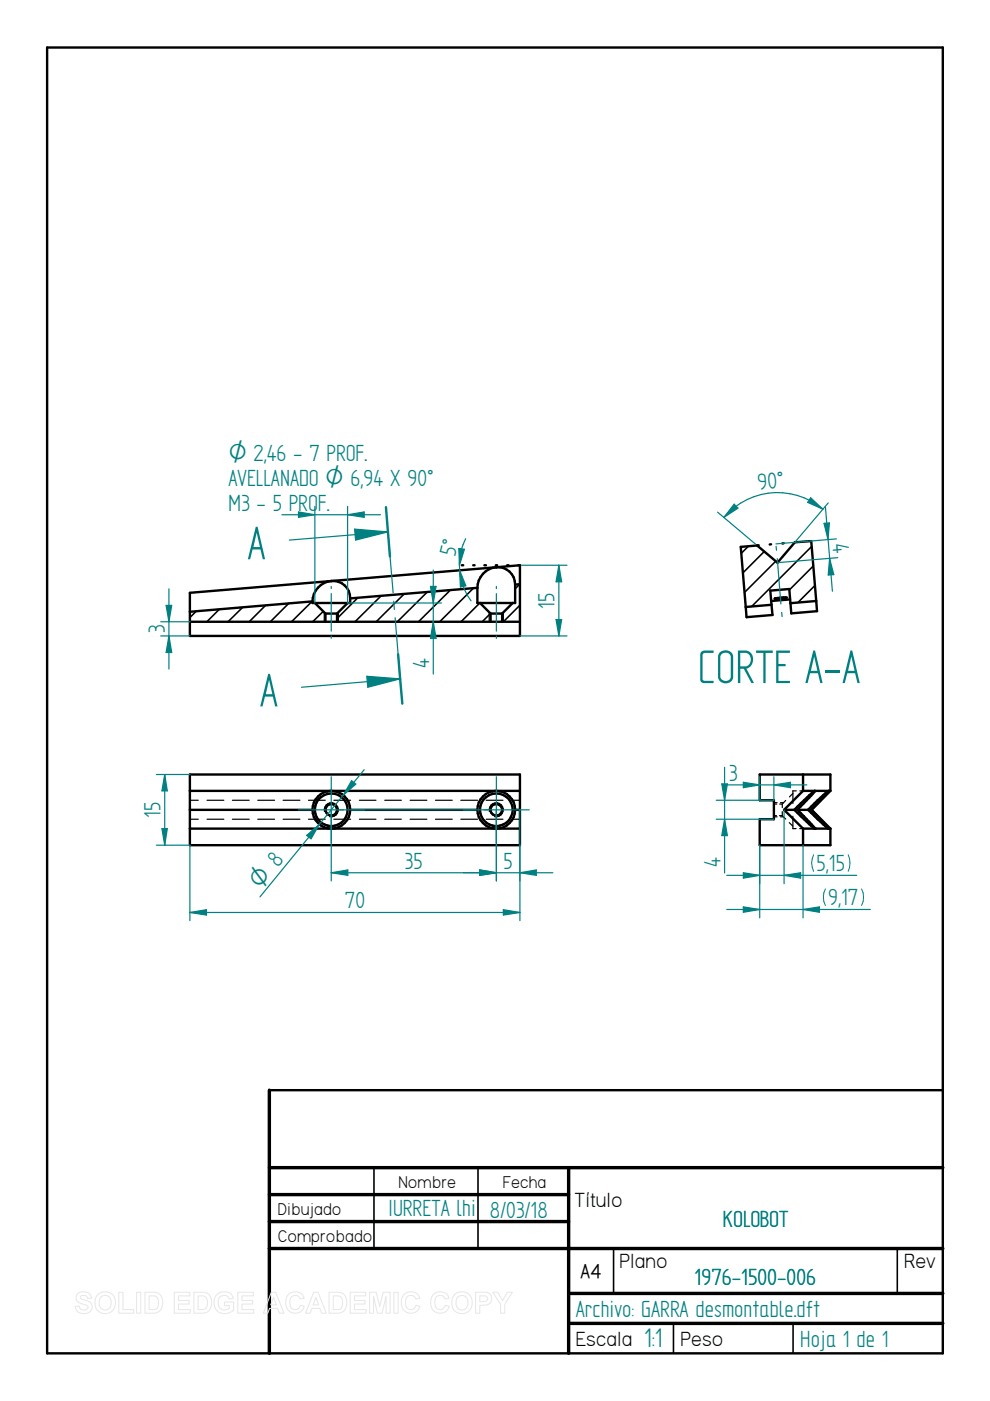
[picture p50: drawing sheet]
<svg xmlns="http://www.w3.org/2000/svg" width="210mm" height="297mm" viewBox="0 0 210 297" stroke-linecap="round" stroke-linejoin="round" font-family="sans-serif">
<defs><g id="words">
<g font-size="11.2" fill="#008080">
<text x="52.5" y="118.6">A</text>
<text x="55.1" y="149.8">A</text>
<text x="148" y="144.8">CORTE A-A</text>
</g>
<text font-size="6.4" fill="#008080" x="136.6" y="285.5">1:1</text>
<g font-size="5.6" fill="#008080">
<text x="48.5" y="103">AVELLANADO O 6,94 X 90°</text>
<text x="160.7" y="103.8" transform="rotate(-5 160.7 103.8)">90°</text>
<text x="48.5" y="108.2">M3 - 5 PROF.</text>
<text x="96.5" y="118.2" transform="rotate(-76 96.5 118.2)">5°</text>
<text x="176.5" y="115.3" transform="rotate(85 176.5 115.3)">4</text>
<text x="117.6" y="129.1" transform="rotate(-90 117.6 129.1)">15</text>
<text x="34.9" y="134.2" transform="rotate(-90 34.9 134.2)">3</text>
<text x="91" y="141.7" transform="rotate(-90 91 141.7)">4</text>
<text x="154.6" y="165.6">3</text>
<text x="34" y="173.4" transform="rotate(-90 34 173.4)">15</text>
<text x="85.8" y="184.2">35</text>
<text x="106.7" y="184.2">5</text>
<text x="152.7" y="183.9" transform="rotate(-90 152.7 183.9)">4</text>
<text x="173.1" y="184.7">5,15</text>
<text x="175.6" y="192">9,17</text>
<text x="73.1" y="192.6">70</text>
<text x="82.3" y="257.7">IURRETA lhi</text>
<text x="103.8" y="258.2">8/03/18</text>
<text x="153.3" y="260.1">KOLOBOT</text>
<text x="147.3" y="272.5">1976-1500-006</text>
<text x="122.1" y="279.1">Archivo: GARRA desmontable.dft</text>
<text x="169.7" y="285.5">Hoja 1 de 1</text>
</g>
<g font-size="5.4" fill="#008080">
<text x="48.5" y="97.7">O 2,46 - 7 PROF.</text>
<text x="55.2" y="188.6" transform="rotate(-51 55.2 188.6)">O 8</text>
</g>
<g font-size="4.9">
<text x="121.8" y="255.9">Título</text>
<text x="131.4" y="268.8">Plano</text>
<text x="191.7" y="268.8">Rev</text>
<text x="122.1" y="285.3">Escala</text>
<text x="144.3" y="285.3">Peso</text>
</g>
<text font-size="4.7" x="123.1" y="271">A4</text>
<g font-size="4.1">
<text x="84.5" y="251.8">Nombre</text>
<text x="106.6" y="251.8">Fecha</text>
<text x="58.9" y="257.6">Dibujado</text>
<text x="58.9" y="263.3">Comprobado</text>
</g>
</g></defs>
<g fill="none" stroke="#000" stroke-width=".51">
<path d="M10 10.1h189.9v276.8h-189.9zM40.3 131.8h69.9M66.3 127.5l-26 2.2M66.8 127.8l2.2 2.3M69 130.1h2.5M69 130.1v1.7M70.2 123.2a4.4 4.4 0 0 0-3.9 4.3M70.2 123.2a3.6 3.6 0 0 1 4.1 3.7M71.5 130.1v1.7M73.7 127.8l-2.2 2.3M74.3 126.9v.9h-8v-.3M101.2 124.6l-26.9 2.3"/>
<path d="M101.8 127.8l2.2 2.3M104 130.1v1.7M104 130.1h2.5M105.2 120.3l5-.5v15h-69.9v-9.1l29.9-2.5M105.2 120.3a4.4 4.4 0 0 0-4 4.3M105.2 120.3a3.6 3.6 0 0 1 4 3.7M105.2 120.3l-35 2.9M106.5 130.1v1.7M108.7 127.8l-2.2 2.3M109.2 124v3.8h-8v-3.2M110.2 123.9l-1 .1M40.3 164.2h69.9v15h-69.9z"/>
<path d="M40.3 167.7h69.9M40.3 175.7h69.9M40.3 171.7h26M66.3 171.7a4 4 0 0 0 4 4 4 4 0 0 0 4-4M66.3 171.7a4 4 0 0 1 4-4 4 4 0 0 1 4 4M74.3 171.7h26.9M101.2 171.7a4 4 0 0 1 4-4 4 4 0 0 1 4 4M101.2 171.7a4 4 0 0 0 4 4 4 4 0 0 0 4-4M109.2 171.7h1M166.2 171.7h2.2M166.2 171.7l4.1 4M168.4 171.7l3.2 3.1 1.2 .9-1.2-1.5-2.5-2.5"/>
<path d="M168.4 171.7l3.2-3.1 1.2-.9-3.7 4M169.1 171.7h2.2M170.3 167.7h5.8M170.3 175.7h5.8M170.3 164.2v3.5M170.3 175.7v3.5M170.3 167.7l-4.1 4M171.3 171.7l3.2-3.1 1.2-.9-3.7 4M171.3 171.7l3.2 3.1 1.2 .8-3.7-3.9M172 171.7h.1M172.1 171.7l4 4M176.1 167.7v-3.5h-15v5.5h3v4h-3v5.5h15v-3.5"/>
<path d="M176.1 167.7l-4 4M57.1 231.1h142.8"/>
<circle cx="70.2" cy="171.7" r="1.22"/>
<circle cx="70.2" cy="171.7" r="3.5"/>
<circle cx="105.2" cy="171.7" r="1.23"/>
<circle cx="105.3" cy="171.7" r="3.5"/>
</g>
<path d="M57.1 231.1v55.8M57.1 247.6h142.8M57.1 253.3h63.5M57.1 259h63.5M120.6 247.6v39.3M57.1 264.7h142.8M120.6 274.2h79.3M120.6 280.6h79.3" fill="none" stroke="#000" stroke-width=".72"/>
<g fill="none" stroke="#000" stroke-width=".34">
<path d="M41.6 129.6l-1.3 1.3M46.5 129.2l-2.6 2.6M51.4 128.8l-3.1 3M56.3 128.4l-3.5 3.4M61.2 127.9l-3.9 3.9M66.1 127.6l-4.3 4.2M68.5 129.6l-2.2 2.2M75.9 126.7l-4.4 4.4M80.8 126.3l-5.5 5.5M85.7 125.9l-5.9 5.9M90.6 125.5l-6.4 6.3M95.5 125.1l-6.8 6.7"/>
<path d="M100.4 124.7l-7.2 7.1M101.7 127.8l-4 4M104 130.1l-1.8 1.7M110.2 123.9l-1 .9M110.2 128.3l-3.5 3.5M79.3 247.6v17.1M101.3 247.6v17.1M130.1 264.8v9.4M190.2 264.8v9.4M142.8 280.6v6.3M168.1 280.6v6.3"/>
</g>
<g fill="none" stroke="#000" stroke-width=".25">
<path d="M68.7 129.8v2M71.8 129.8v2M103.7 129.8v2M106.7 129.8v2M40.3 169.7h1.7M40.3 173.7h1.7M43.9 169.7h3.6M43.9 173.7h3.6M49.3 169.7h3.5M49.3 173.7h3.5M54.7 169.7h3.5M54.7 173.7h3.5"/>
<path d="M60 169.7h3.6M60 173.7h3.6M65.4 169.7h3.6M65.4 173.7h3.6M68.8 172.1a1.49 1.49 0 0 1 1.3-1.9 1.49 1.49 0 0 1 1.6 1.6 1.49 1.49 0 0 1-1.9 1.3M70.8 169.7h3.5M70.8 173.7h3.5M76.2 169.7h3.5M76.2 173.7h3.5M81.6 169.7h3.5M81.6 173.7h3.5M87 169.7h3.5"/>
<path d="M87 173.7h3.5M92.3 169.7h3.6M92.3 173.7h3.6M97.7 169.7h3.6M97.7 173.7h3.6M103.1 169.7h3.5M103.1 173.7h3.5M103.8 172.1a1.51 1.51 0 0 1 1.3-1.9 1.51 1.51 0 0 1 1.6 1.6 1.51 1.51 0 0 1-1.9 1.3M108.5 169.7h1.7M108.5 173.7h1.7M164.1 172.9h.5M164.1 170.5h.6"/>
<path d="M164.1 173.2h.7M164.1 170.2h.7M165.3 172.9h.6M165.3 170.5h.6M165.5 173.2h.6M165.5 170.2h.6M165.9 170.5v.7M165.9 172.1v.8M165.9 172.9l.7 .8M166.6 169.7l-.7 .8M167.3 174.4l.8 .8M168.1 173.1v2.6h.7"/>
<path d="M168.1 168.2l-.7 .8M168.8 167.7h-.7v2.6M169.5 175.7h.8M169.6 167.7h.7"/>
</g>
<g fill="#000">
<circle cx="172.8" cy="175.6" r=".25"/>
<circle cx="175.7" cy="175.6" r=".25"/>
</g>
<path d="M61.3 114.5l21-1.7 1.1 12.9M83.5 127.5l.1 1.7M83.8 131l1 12.9" fill="none" stroke="#008080" stroke-width=".25"/>
<path d="M82.3 112.8l.4 5.2M84.4 138.7l.4 5.2" fill="none" stroke="#008080" stroke-width=".51"/>
<path d="M75.2 112.2l7.1 .6-6.9 1.7z" fill="#008080"/>
<path d="M75.2 112.2l7.1 .6-6.9 1.7zM84.8 143.9l-20.9 1.8" fill="none" stroke="#008080" stroke-width=".25"/>
<path d="M77.8 143.4l7 .5-6.8 1.8z" fill="#008080"/>
<path d="M152.1 108.6l8.4 7.1M171.9 105.5l2.6 2.4-3.3-1.4zM175.6 106.6l-7.1 8.4M77.8 143.4l7 .5-6.8 1.8z" fill="none" stroke="#008080" stroke-width=".25"/>
<path d="M81.8 107.5l.5 5.3M84.8 143.9l.5 5.3" fill="none" stroke="#008080" stroke-width=".51"/>
<path d="M158.7 115.8l-1.5 1.5M162.1 116.9l-4.6 4.6M164.5 119l-6.6 6.6M172.1 115.9l-12.7 12.7M172.4 120l-5.1 5.1M172.8 124.2l-3.6 3.6" fill="none" stroke="#000" stroke-width=".34"/>
<path d="M163.6 128.2l.2 2.2-5.5 .5-.2-2.2M163.6 128.2l-5.5 .5M166.7 126.7l-2.4 .2 2.4-.2M167.5 127.1l-4 .3M167.6 127.9l-.3-3-4 .3 .3 3M173.1 127.4l.1 2.2-5.4 .4-.2-2.1M173.1 127.4l-1.1-12.7-3.5 .3-3.7 4.3-4.3-3.6-3.4 .3 1 12.7M173.1 127.4l-5.5 .5" fill="none" stroke="#000" stroke-width=".51"/>
<circle cx="166.7" cy="126.7" r=".25" fill="#000"/>
<path d="M171.9 105.5l2.6 2.4-3.3-1.4z" fill="#008080"/>
<path d="M155.7 106.9l.8 .8-3 2z" fill="none" stroke="#008080" stroke-width=".25"/>
<path d="M155.7 106.9l.8 .8-3 2z" fill="#008080"/>
<path d="M164.5 115.8l.1 .9M164.8 118.4l.8 9.7M174.5 107.9a14.9 14.9 0 0 0-21 1.8M174.7 111l1.2-.1-.3 3.5zM177.3 114.3l-12.8 1M177.6 118.2l-12.8 1.1M165.7 129.8l.1 .9" fill="none" stroke="#008080" stroke-width=".25"/>
<path d="M160.9 115.6l-.4 .1M163.5 115.4h-.3M166.2 115.2h-.3" fill="none" stroke="#000" stroke-width=".51"/>
<path d="M174.7 111l1.2-.1-.3 3.5z" fill="#008080"/>
<path d="M175.9 118.4l.9 3.4-1.2 .1z" fill="none" stroke="#008080" stroke-width=".25"/>
<path d="M175.9 118.4l.9 3.4-1.2 .1z" fill="#008080"/>
<path d="M175 107.4l1.5 17.9M34.1 131.8h6.2M34.1 134.8h6.2M35.2 128.4h1.2l-.6 3.4z" fill="none" stroke="#008080" stroke-width=".25"/>
<path d="M35.2 128.4h1.2l-.6 3.4z" fill="#008080"/>
<path d="M35.8 134.8l.6 3.5h-1.2z" fill="none" stroke="#008080" stroke-width=".25"/>
<path d="M35.8 134.8l.6 3.5h-1.2z" fill="#008080"/>
<path d="M35.8 124.8v17.1M40.3 179.2v16M110.2 179.2v16M106.7 192.9l3.5 .6-3.5 .5z" fill="none" stroke="#008080" stroke-width=".25"/>
<path d="M106.7 192.9l3.5 .6-3.5 .5z" fill="#008080"/>
<path d="M40.3 193.5l3.5-.6v1.1z" fill="none" stroke="#008080" stroke-width=".25"/>
<path d="M40.3 193.5l3.5-.6v1.1z" fill="#008080"/>
<path d="M33.1 164.2h7.2M33.1 179.2h7.2M34.9 164.2l.6 3.5h-1.2zM40.3 193.5h69.9" fill="none" stroke="#008080" stroke-width=".25"/>
<path d="M34.9 164.2l.6 3.5h-1.2z" fill="#008080"/>
<path d="M34.3 175.7h1.2l-.6 3.5z" fill="none" stroke="#008080" stroke-width=".25"/>
<path d="M34.3 175.7h1.2l-.6 3.5z" fill="#008080"/>
<path d="M34.9 164.2v15M161.1 164.7v5M164.1 164.7v5M164.1 166.4l3.5-.5v1.1z" fill="none" stroke="#008080" stroke-width=".25"/>
<path d="M164.1 166.4l3.5-.5v1.1z" fill="#008080"/>
<path d="M157.6 165.9l3.5 .5-3.5 .6z" fill="none" stroke="#008080" stroke-width=".25"/>
<path d="M157.6 165.9l3.5 .5-3.5 .6z" fill="#008080"/>
<path d="M151.8 173.7h12.3M151.8 169.7h12.3M153.4 166.4h17.7M153.6 173.7l.6 3.5h-1.2z" fill="none" stroke="#008080" stroke-width=".25"/>
<path d="M153.6 173.7l.6 3.5h-1.2z" fill="#008080"/>
<path d="M153 166.2h1.2l-.6 3.5z" fill="none" stroke="#008080" stroke-width=".25"/>
<path d="M153 166.2h1.2l-.6 3.5z" fill="#008080"/>
<path d="M153.6 162.7v22.4M161.1 179.2v15.4M170.3 179.2v15.4M170.3 192.8l3.4-.5v1.1z" fill="none" stroke="#008080" stroke-width=".25"/>
<path d="M175 188.5a3.9 3.9 0 0 0 0 3.5M182.7 188.5a3.9 3.9 0 0 1 0 3.5" fill="none" stroke="#008080" stroke-width=".21"/>
<path d="M170.3 192.8l3.4-.5v1.1z" fill="#008080"/>
<path d="M157.6 192.3l3.5 .5-3.5 .6z" fill="none" stroke="#008080" stroke-width=".25"/>
<path d="M157.6 192.3l3.5 .5-3.5 .6z" fill="#008080"/>
<path d="M110.2 119.8h10M110.2 134.8h10M117.9 131.4h1.2l-.6 3.4zM154.1 192.8h30.4" fill="none" stroke="#008080" stroke-width=".25"/>
<path d="M117.9 131.4h1.2l-.6 3.4z" fill="#008080"/>
<path d="M118.5 119.8l.6 3.6h-1.2z" fill="none" stroke="#008080" stroke-width=".25"/>
<path d="M118.5 119.8l.6 3.6h-1.2z" fill="#008080"/>
<path d="M97.3 116.3l1.2 .2-1.1 3.3zM118.5 119.8v15" fill="none" stroke="#008080" stroke-width=".25"/>
<path d="M97.9 119.8h.3M100.3 119.8h.3M102.7 119.8h.3M105.1 119.8h.3M107.5 119.8h.3M109.9 119.8h.3" fill="none" stroke="#000" stroke-width=".51"/>
<path d="M97.3 116.3l1.2 .2-1.1 3.3z" fill="#008080"/>
<path d="M97.5 120.9l1.3 3.3-1.2 .3z" fill="none" stroke="#008080" stroke-width=".25"/>
<path d="M97.5 120.9l1.3 3.3-1.2 .3z" fill="#008080"/>
<path d="M63.3 108.5l3.5 .6-3.5 .6zM66.8 107.4v20.4M73.7 107.4v20.4M98.7 114.2a12.8 12.8 0 0 0 1.2 13.2" fill="none" stroke="#008080" stroke-width=".25"/>
<path d="M63.3 108.5l3.5 .6-3.5 .6z" fill="#008080"/>
<path d="M73.7 109.1l3.5-.6v1.2z" fill="none" stroke="#008080" stroke-width=".25"/>
<path d="M73.7 109.1l3.5-.6v1.2z" fill="#008080"/>
<path d="M59.8 109.1h20.9M63.2 171.7h49M70.2 164.7v14M105.2 164.7v22.1M110.2 171.7v15.1M110.2 185l3.5-.6v1.2z" fill="none" stroke="#008080" stroke-width=".25"/>
<path d="M110.2 185l3.5-.6v1.2z" fill="#008080"/>
<path d="M101.7 184.4l3.5 .6-3.5 .6z" fill="none" stroke="#008080" stroke-width=".25"/>
<path d="M101.7 184.4l3.5 .6-3.5 .6z" fill="#008080"/>
<path d="M70.2 171.7v15.1M105.2 171.7v15.1M70.2 185l3.5-.6v1.2zM98.2 185h19" fill="none" stroke="#008080" stroke-width=".25"/>
<path d="M70.2 185l3.5-.6v1.2z" fill="#008080"/>
<path d="M101.7 184.4l3.5 .6-3.5 .6z" fill="none" stroke="#008080" stroke-width=".25"/>
<path d="M101.7 184.4l3.5 .6-3.5 .6z" fill="#008080"/>
<path d="M74.5 165.5l.9 .7-2.6 2.4zM77.2 163.2l-22.1 27M70.2 185h35" fill="none" stroke="#008080" stroke-width=".25"/>
<path d="M74.5 165.5l.9 .7-2.6 2.4z" fill="#008080"/>
<path d="M65 177.1l2.7-2.3-1.7 3z" fill="none" stroke="#008080" stroke-width=".25"/>
<path d="M65 177.1l2.7-2.3-1.7 3z" fill="#008080"/>
<path d="M73.7 127.8h19.9M91.3 124.3h1.2l-.6 3.5z" fill="none" stroke="#008080" stroke-width=".25"/>
<path d="M91.3 124.3h1.2l-.6 3.5z" fill="#008080"/>
<path d="M91.9 131.8l.6 3.5h-1.2z" fill="none" stroke="#008080" stroke-width=".25"/>
<path d="M91.9 131.8l.6 3.5h-1.2z" fill="#008080"/>
<path d="M91.9 120.9v22M161.1 179.2v8.2M166.2 171.7v15.7M157.6 185l3.5 .6-3.5 .6z" fill="none" stroke="#008080" stroke-width=".25"/>
<path d="M172.5 181.2a3.9 3.9 0 0 0 0 3.5M179.8 181.2a4.2 4.2 0 0 1 0 3.5" fill="none" stroke="#008080" stroke-width=".21"/>
<path d="M157.6 185l3.5 .6-3.5 .6z" fill="#008080"/>
<path d="M166.2 185.6l3.6-.6v1.2z" fill="none" stroke="#008080" stroke-width=".25"/>
<path d="M166.2 185.6l3.6-.6v1.2z" fill="#008080"/>
<path d="M70.2 124.3v.5M70.2 125.9v7.9M70.2 134.8v.5M105.2 124.3v.5M105.2 125.9v7.9M105.2 134.8v.5M154.1 185.6h27.6" fill="none" stroke="#008080" stroke-width=".25"/>
<g fill="none" stroke="#e6e6e6" stroke-width=".21">
<path d="M16.4 274.3a1.87 1.87 0 0 1 2.9 .6l.1 .4h-.9a.82 .82 0 0 0-.6-.7 .82 .82 0 0 0-.9 .5l.3 .3a2.86 2.86 0 0 1 2.2 1.2 1.44 1.44 0 0 1-1.7 1.9 1.61 1.61 0 0 1-1.8-1.5l.8-.1a.92 .92 0 0 0 .9 .8 .92 .92 0 0 0 .9-.7l-.4-.4a2.27 2.27 0 0 1-2-1.2v-.7zM20.7 274.4a2.26 2.26 0 0 1 2.9-.1 2.26 2.26 0 0 1 .8 2.7 2.2 2.2 0 0 1-2.8 1.4 2.2 2.2 0 0 1-1.4-2.8zM21.4 275a1.35 1.35 0 0 1 1.7-.1 1.35 1.35 0 0 1 .5 1.6 1.28 1.28 0 0 1-1.5 1.2 1.28 1.28 0 0 1-1.1-1.5l.1-.7zM25.2 274h.9v3.7h2.3v.7h-3.2zM29 274h.8v4.4h-.8zM30.7 274h1.7a2.01 2.01 0 0 1 2.1 2.6 1.85 1.85 0 0 1-2.1 1.8h-1.7zM31.6 274.7a1.68 1.68 0 0 1 1.8 .5 1.75 1.75 0 0 1-.5 2.4l-1.3 .1zM37 274h3.3v.7h-2.5v1h2.3v.8h-2.3v1.2h2.5v.7h-3.3zM41.1 274h1.7a2.01 2.01 0 0 1 2 2.6 1.85 1.85 0 0 1-2 1.8h-1.7zM42 274.7a1.68 1.68 0 0 1 1.8 .5 1.75 1.75 0 0 1-.6 2.4l-1.2 .1zM46 274.4a2.13 2.13 0 0 1 3.5 .9l-.9 .1a1.22 1.22 0 0 0-1.5-.7 1.22 1.22 0 0 0-.8 1.4 1.4 1.4 0 0 0 .7 1.5 1.4 1.4 0 0 0 1.6-.2v-.6h-1v-.7h1.9v1.7a2.42 2.42 0 0 1-3.1 .4 2.42 2.42 0 0 1-.9-3zM50.4 274h3.3v.7h-2.4v1h2.3v.8h-2.3v1.2h2.5v.7h-3.4z"/>
<path d="M57.5 274h1l1.7 4.4h-1l-.4-1h-1.7l-.3 1h-1zM58 275.1l.6 1.5h-1.2zM61.1 274.5a1.96 1.96 0 0 1 3.4 .8l-.9 .1a1.13 1.13 0 0 0-1.4-.7 1.13 1.13 0 0 0-.7 1.4 1.15 1.15 0 0 0 .7 1.5 1.15 1.15 0 0 0 1.5-.9l.8 .3a2.05 2.05 0 0 1-2.6 1.3 2.05 2.05 0 0 1-1.3-2.5l.2-.8zM66.5 274h.9l1.8 4.4h-1l-.4-1h-1.7l-.4 1h-.9zM67 275.1l.6 1.5h-1.2zM69.8 274h1.6a2.01 2.01 0 0 1 2.1 2.6 1.85 1.85 0 0 1-2 1.8h-1.7zM70.7 274.7a1.68 1.68 0 0 1 1.8 .5 1.75 1.75 0 0 1-.6 2.4l-1.2 .1zM74.3 274h3.3v.7h-2.5v1h2.3v.8h-2.3v1.2h2.5v.7h-3.3zM78.4 274h1.4l.7 3 .7-3h1.5v4.4h-.8l-.1-3.5-.8 3.5h-1l-.8-3.5v3.5h-.8zM83.5 274h.9v4.4h-.9zM85.6 274.5a1.96 1.96 0 0 1 3.4 .8l-.9 .1a1.13 1.13 0 0 0-1.4-.7 1.13 1.13 0 0 0-.7 1.4 1.15 1.15 0 0 0 .7 1.5 1.15 1.15 0 0 0 1.5-.9l.8 .3a2.05 2.05 0 0 1-2.5 1.3 2.05 2.05 0 0 1-1.4-2.5l.2-.8zM91.9 274.5a1.96 1.96 0 0 1 3.3 .8l-.8 .1a1.13 1.13 0 0 0-1.4-.7 1.13 1.13 0 0 0-.8 1.4 1.15 1.15 0 0 0 .8 1.5 1.15 1.15 0 0 0 1.4-.9l.8 .3a2.05 2.05 0 0 1-2.5 1.3 2.05 2.05 0 0 1-1.4-2.5l.2-.8z"/>
<path d="M96.4 274.4a2.26 2.26 0 0 1 2.8-.1 2.26 2.26 0 0 1 .8 2.7 2.2 2.2 0 0 1-2.8 1.4 2.2 2.2 0 0 1-1.4-2.8zM97 275a1.35 1.35 0 0 1 1.7-.1 1.35 1.35 0 0 1 .5 1.6 1.28 1.28 0 0 1-1.4 1.2 1.28 1.28 0 0 1-1.1-1.5l.1-.7zM100.8 274h1.5a1.45 1.45 0 0 1 1.7 .5 1.45 1.45 0 0 1-.1 1.8 2.66 2.66 0 0 1-2.2 .4v1.7h-.9zM101.7 274.7h.5a.82 .82 0 0 1 1.1 .8l-.3 .4-1.3 .1zM104.5 274h1l1.1 1.8 1-1.8h1l-1.6 2.6v1.8h-.9v-1.9z"/>
</g>
<use href="#words"/>
</svg>
